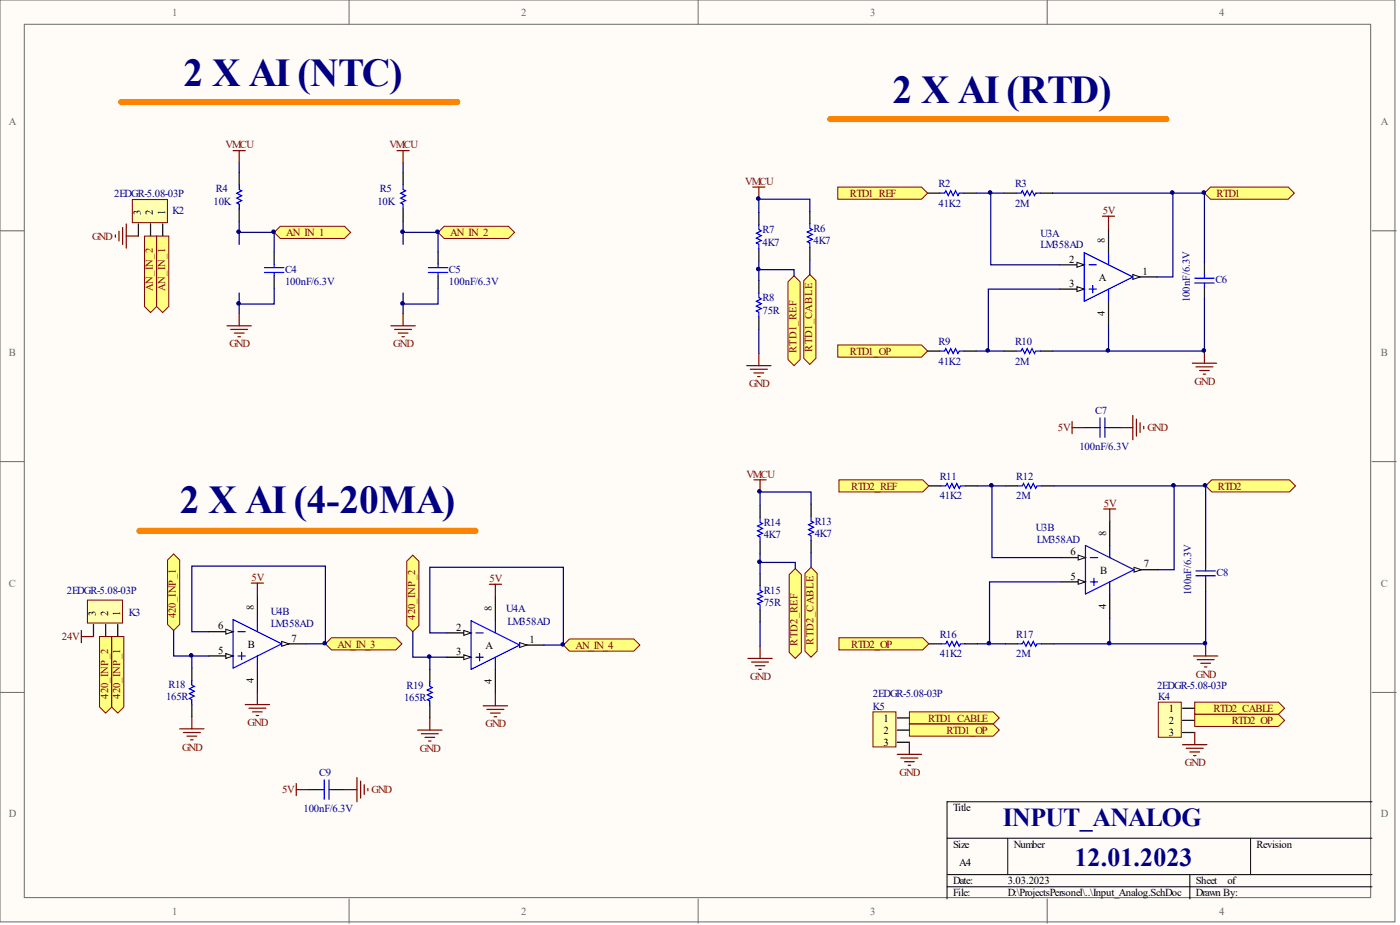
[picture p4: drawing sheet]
<svg xmlns="http://www.w3.org/2000/svg" width="292mm" height="193mm" viewBox="0 0 292 193" stroke-linecap="round" stroke-linejoin="round" font-family="sans-serif">
<defs><g id="words">
<g font-size="8.2" fill="#000080">
<text x="38.3" y="17.9">2 X AI (NTC)</text>
<text x="186.2" y="21.4">2 X AI (RTD)</text>
<text x="37.5" y="107.1">2 X AI (4-20MA)</text>
</g>
<g font-size="5.4" fill="#000080">
<text x="209.2" y="172.4">INPUT_ANALOG</text>
<text x="224.2" y="180.7">12.01.2023</text>
</g>
<g font-size="2.2" fill="#696969">
<text x="35.9" y="3.3">1</text>
<text x="108.7" y="3.3">2</text>
<text x="181.6" y="3.3">3</text>
<text x="254.4" y="3.3">4</text>
<text x="1.8" y="26.1">A</text>
<text x="288.1" y="26.1">A</text>
<text x="1.8" y="74.2">B</text>
<text x="288.1" y="74.2">B</text>
<text x="1.8" y="122.4">C</text>
<text x="288.1" y="122.4">C</text>
<text x="1.8" y="170.5">D</text>
<text x="288.1" y="170.5">D</text>
<text x="35.9" y="190.8">1</text>
<text x="108.7" y="190.8">2</text>
<text x="181.6" y="190.8">3</text>
<text x="254.4" y="190.8">4</text>
</g>
<g font-size="2.2" fill="#800000">
<text x="47" y="31">VMCU</text>
<text x="81.2" y="31">VMCU</text>
<text x="155.5" y="38.6">VMCU</text>
<text x="177.3" y="41.1">RTD1_REF</text>
<text x="253.8" y="41.1">RTD1</text>
<text x="230.1" y="44.6">5V</text>
<text x="19.2" y="50">GND</text>
<text x="59.7" y="49.3">AN_IN_1</text>
<text x="93.9" y="49.3">AN_IN_2</text>
<text x="31.9" y="60.8" transform="rotate(-90 31.9 60.8)">AN_IN_2</text>
<text x="34.4" y="60.8" transform="rotate(-90 34.4 60.8)">AN_IN_1</text>
<text x="47.9" y="72.5">GND</text>
<text x="82.1" y="72.5">GND</text>
<text x="166.2" y="73.7" transform="rotate(-90 166.2 73.7)">RTD1_REF</text>
<text x="169.5" y="73.5" transform="rotate(-90 169.5 73.5)">RTD1_CABLE</text>
<text x="177.3" y="74">RTD1_OP</text>
<text x="156.3" y="80.8">GND</text>
<text x="249.2" y="80.3">GND</text>
<text x="220.7" y="90">5V</text>
<text x="239.4" y="90">GND</text>
<text x="155.7" y="99.6">VMCU</text>
<text x="177.6" y="102.2">RTD2_REF</text>
<text x="230.3" y="105.7">5V</text>
<text x="254.1" y="102.2">RTD2</text>
<text x="52.5" y="121.2">5V</text>
<text x="102.1" y="121.4">5V</text>
<text x="36.7" y="129" transform="rotate(-90 36.7 129)">420_INP_1</text>
<text x="86.6" y="129.2" transform="rotate(-90 86.6 129.2)">420_INP_2</text>
<text x="12.9" y="133.6">24V</text>
<text x="70.4" y="135.1">AN_IN_3</text>
<text x="120.1" y="135.4">AN_IN_4</text>
<text x="166.4" y="134.8" transform="rotate(-90 166.4 134.8)">RTD2_REF</text>
<text x="169.7" y="134.6" transform="rotate(-90 169.7 134.6)">RTD2_CABLE</text>
<text x="177.6" y="135.1">RTD2_OP</text>
<text x="156.5" y="141.9">GND</text>
<text x="249.5" y="141.4">GND</text>
<text x="22.5" y="145.7" transform="rotate(-90 22.5 145.7)">420_INP_2</text>
<text x="25.1" y="145.7" transform="rotate(-90 25.1 145.7)">420_INP_1</text>
<text x="253.2" y="148.5">RTD2_CABLE</text>
<text x="51.7" y="151.5">GND</text>
<text x="101.3" y="151.8">GND</text>
<text x="193.6" y="150.6">RTD1_CABLE</text>
<text x="197.5" y="153.1">RTD1_OP</text>
<text x="257" y="151.1">RTD2_OP</text>
<text x="38" y="156.6">GND</text>
<text x="87.6" y="156.8">GND</text>
<text x="187.7" y="161.9">GND</text>
<text x="247.2" y="159.9">GND</text>
<text x="58.8" y="165.5">5V</text>
<text x="77.5" y="165.5">GND</text>
</g>
<g font-size="2.2" fill="#000080">
<text x="23.8" y="41.2">2EDGR-5.08-03P</text>
<text x="45" y="40.2">R4</text>
<text x="79.2" y="40.2">R5</text>
<text x="195.8" y="39.1">R2</text>
<text x="211.8" y="39.1">R3</text>
<text x="36" y="44.7">K2</text>
<text x="44.5" y="42.7">10K</text>
<text x="78.7" y="42.7">10K</text>
<text x="195.8" y="43.1">41K2</text>
<text x="211.8" y="43.1">2M</text>
<text x="159.1" y="48.7">R7</text>
<text x="159.1" y="51.2">4K7</text>
<text x="169.7" y="48.4">R6</text>
<text x="169.7" y="51">4K7</text>
<text x="217.1" y="49.5">U3A</text>
<text x="217.1" y="51.7">LM358AD</text>
<text x="59.5" y="56.9">C4</text>
<text x="59.5" y="59.4">100nF/6.3V</text>
<text x="93.7" y="56.9">C5</text>
<text x="93.7" y="59.4">100nF/6.3V</text>
<text x="253.6" y="59.1">C6</text>
<text x="159.1" y="62.9">R8</text>
<text x="159.1" y="65.4">75R</text>
<text x="248.2" y="63.1" transform="rotate(-90 248.2 63.1)">100nF/6.3V</text>
<text x="195.8" y="72">R9</text>
<text x="195.8" y="76.1">41K2</text>
<text x="211.8" y="72">R10</text>
<text x="211.8" y="76.1">2M</text>
<text x="228.5" y="86.5">C7</text>
<text x="225.2" y="93.8">100nF/6.3V</text>
<text x="196.1" y="100.1">R11</text>
<text x="212" y="100.1">R12</text>
<text x="196.1" y="104.2">41K2</text>
<text x="212" y="104.2">2M</text>
<text x="159.3" y="109.8">R14</text>
<text x="159.3" y="112.3">4K7</text>
<text x="170" y="109.5">R13</text>
<text x="170" y="112">4K7</text>
<text x="216.1" y="110.8">U3B</text>
<text x="216.3" y="113.3">LM358AD</text>
<text x="13.9" y="124">2EDGR-5.08-03P</text>
<text x="159.3" y="124">R15</text>
<text x="248.5" y="124.2" transform="rotate(-90 248.5 124.2)">100nF/6.3V</text>
<text x="253.8" y="120.2">C8</text>
<text x="26.9" y="128.5">K3</text>
<text x="56.5" y="128.3">U4B</text>
<text x="56.5" y="130.8">LM358AD</text>
<text x="105.6" y="127.8">U4A</text>
<text x="105.9" y="130.3">LM358AD</text>
<text x="159.3" y="126.5">75R</text>
<text x="196.1" y="133.1">R16</text>
<text x="196.1" y="137.1">41K2</text>
<text x="212" y="133.1">R17</text>
<text x="212" y="137.1">2M</text>
<text x="35.2" y="143.5">R18</text>
<text x="84.8" y="143.8">R19</text>
<text x="241.4" y="143.7">2EDGR-5.08-03P</text>
<text x="34.7" y="146.1">165R</text>
<text x="84.3" y="146.3">165R</text>
<text x="182.1" y="148">K5</text>
<text x="182.1" y="145.5">2EDGR-5.08-03P</text>
<text x="241.7" y="146">K4</text>
<text x="66.6" y="162">C9</text>
<text x="63.3" y="169.3">100nF/6.3V</text>
</g>
<g font-size="2.2">
<text x="29.4" y="44.9" transform="rotate(-90 29.4 44.9)">3</text>
<text x="31.9" y="44.9" transform="rotate(-90 31.9 44.9)">2</text>
<text x="34.4" y="44.9" transform="rotate(-90 34.4 44.9)">1</text>
<text x="230.5" y="50.7" transform="rotate(-90 230.5 50.7)">8</text>
<text x="223.1" y="54.8">2</text>
<text x="223.1" y="59.8">3</text>
<text x="229.3" y="58.6">A</text>
<text x="238.4" y="57.3">1</text>
<text x="230.5" y="66" transform="rotate(-90 230.5 66)">4</text>
<text x="230.8" y="111.8" transform="rotate(-90 230.8 111.8)">8</text>
<text x="223.4" y="115.9">6</text>
<text x="229.5" y="119.7">B</text>
<text x="238.6" y="118.4">7</text>
<text x="223.4" y="120.9">5</text>
<text x="20" y="128.5" transform="rotate(-90 20 128.5)">3</text>
<text x="22.5" y="128.5" transform="rotate(-90 22.5 128.5)">2</text>
<text x="25.1" y="128.5" transform="rotate(-90 25.1 128.5)">1</text>
<text x="45.5" y="131.3">6</text>
<text x="52.9" y="127.2" transform="rotate(-90 52.9 127.2)">8</text>
<text x="95.2" y="131.6">2</text>
<text x="102.6" y="127.5" transform="rotate(-90 102.6 127.5)">8</text>
<text x="230.8" y="127" transform="rotate(-90 230.8 127)">4</text>
<text x="45.5" y="136.4">5</text>
<text x="51.7" y="135.1">B</text>
<text x="60.8" y="133.8">7</text>
<text x="95.2" y="136.6">3</text>
<text x="101.3" y="135.4">A</text>
<text x="110.4" y="134.1">1</text>
<text x="52.9" y="142.5" transform="rotate(-90 52.9 142.5)">4</text>
<text x="102.6" y="142.8" transform="rotate(-90 102.6 142.8)">4</text>
<text x="243.9" y="148.5">1</text>
<text x="184.3" y="155.6">3</text>
<text x="184.3" y="153.1">2</text>
<text x="184.3" y="150.6">1</text>
<text x="243.9" y="153.6">3</text>
<text x="243.9" y="151.1">2</text>
<text x="198.9" y="169.2">Title</text>
<text x="198.9" y="176.9">Size</text>
<text x="211.5" y="176.9">Number</text>
<text x="262.2" y="176.9">Revision</text>
<text x="198.9" y="184.5">Date:</text>
<text x="200.1" y="180.7">A4</text>
<text x="210.3" y="184.5">3.03.2023</text>
<text x="249.5" y="184.5">Sheet</text>
<text x="256.1" y="184.5">of</text>
<text x="198.9" y="187">File:</text>
<text x="210.3" y="187">D:\ProjectsPersonel\..\Input_Analog.SchDoc</text>
<text x="249.5" y="187">Drawn By:</text>
</g>
</g></defs>
<g fill="#fffcf8" stroke="#696969" stroke-width=".21">
<path d="M0 0h291v192.3h-291z"/>
<path d="M5.1 5.1h280.9v182.2h-280.9z"/>
</g>
<path d="M72.8 0v5.1M145.7 0v5.1M218.5 0v5.1M0 48.1h5.1M286.3 48.1h5M0 96.3h5.1M286.3 96.3h5M0 144.5h5.1M286.3 144.5h5M72.8 187.5v5.1M145.7 187.5v5.1M218.5 187.5v5.1" fill="none" stroke="#696969" stroke-width=".21"/>
<path d="M197.6 174.9h88.7M210.3 174.9v7.6M260.9 174.9v7.6M286.3 167.3h-88.7v20.2M197.6 182.5h88.7M197.6 185h88.7M248.3 182.5v5" fill="none" stroke="#000" stroke-width=".21"/>
<path d="M25.3 21.3h70.1" fill="none" stroke="#fd8300" stroke-width="1.3"/>
<path d="M49.9 36v2.5M49.9 43.6v2.5" fill="none" stroke="#000" stroke-width=".25"/>
<path d="M49.9 38.5v1.1l.5 .2-1 .5 1 .5-1 .5 1 .5-1 .5 .5 .3v1" fill="none" stroke="#00f" stroke-width=".25"/>
<path d="M47.4 68h5M48.1 68.7h3.6M48.9 69.5h2M49.7 70.2h.5M49.9 65.4v2.6" fill="none" stroke="#800000" stroke-width=".25"/>
<path d="M49.9 34v2" fill="none" stroke="#000080" stroke-width=".25"/>
<path d="M58.5 47.2h13.4l1.3 1.3-1.3 1.2h-13.4l-1.3-1.2z" fill-rule="evenodd" fill="#ffff80" stroke="#800000" stroke-width=".21"/>
<path d="M84.1 36v2.5M57.2 52.5v2.6M57.2 57.6v2.5M84.1 43.6v2.5" fill="none" stroke="#000" stroke-width=".25"/>
<path d="M84.1 38.5v1.1l.5 .2-1 .5 1 .5-1 .5 1 .5-1 .5 .5 .3v1M55.2 55.8h4M55.2 56.8h4M57.2 55.1v.7M57.2 56.8v.8" fill="none" stroke="#00f" stroke-width=".25"/>
<path d="M84.1 34v2M49.9 51v-2.5h7.3v4M49.9 46.1v2.4M49.9 61.1v2.3M57.2 60.1v3.3h-7.3v2" fill="none" stroke="#000080" stroke-width=".25"/>
<path d="M48.6 31.4h2.6M49.9 31.4v2.6M81.6 68h5M82.3 68.7h3.6M83.1 69.5h2M83.9 70.2h.5M84.1 65.4v2.6" fill="none" stroke="#800000" stroke-width=".25"/>
<path d="M92.7 47.2h13.4l1.3 1.3-1.3 1.2h-13.4l-1.3-1.2z" fill-rule="evenodd" fill="#ffff80" stroke="#800000" stroke-width=".21"/>
<path d="M91.4 52.5v2.6M91.4 57.6v2.5M221.2 55.2h5" fill="none" stroke="#000" stroke-width=".25"/>
<path d="M89.4 55.8h4M89.4 56.8h4M91.4 55.1v.7M91.4 56.8v.8" fill="none" stroke="#00f" stroke-width=".25"/>
<path d="M84.1 51v-2.5h7.3v4M84.1 46.1v2.4M84.1 61.1v2.3M91.4 60.1v3.3h-7.3v2" fill="none" stroke="#000080" stroke-width=".25"/>
<path d="M82.8 31.4h2.6M84.1 31.4v2.6" fill="none" stroke="#800000" stroke-width=".25"/>
<path d="M173.2 24.8h70.2" fill="none" stroke="#fd8300" stroke-width="1.3"/>
<path d="M224.7 54.7l1.5 .5-1.5 .6z" fill="#fffcf8" stroke="#000" stroke-width=".21"/>
<path d="M221.2 60.3h5" fill="none" stroke="#000" stroke-width=".25"/>
<path d="M224.7 59.8l1.5 .5-1.5 .5z" fill="#fffcf8" stroke="#000" stroke-width=".21"/>
<path d="M236.4 57.8h5" fill="none" stroke="#000" stroke-width=".25"/>
<path d="M236.4 57.3l1.5 .5-1.5 .5z" fill="#fffcf8" stroke="#000" stroke-width=".21"/>
<path d="M226.2 52.7l10.2 5.1-10.2 5zM227.2 55.2h1.6M228 59.6v1.5M231.3 52.7v2.5M227.2 60.3h1.6M231.3 60.3v2.5" fill="none" stroke="#00f" stroke-width=".25"/>
<path d="M231.3 47.6v5.1M231.3 62.8v5.1M221.4 121.4h5.1" fill="none" stroke="#000" stroke-width=".25"/>
<path d="M225 120.9l1.5 .5-1.5 .5z" fill="#fffcf8" stroke="#000" stroke-width=".21"/>
<path d="M221.4 116.3h5.1" fill="none" stroke="#000" stroke-width=".25"/>
<path d="M225 115.8l1.5 .5-1.5 .5z" fill="#fffcf8" stroke="#000" stroke-width=".21"/>
<path d="M236.6 118.9h5.1" fill="none" stroke="#000" stroke-width=".25"/>
<path d="M236.6 118.3l1.5 .6-1.5 .5z" fill="#fffcf8" stroke="#000" stroke-width=".21"/>
<path d="M158.3 46.9v1l.5 .2-1 .6 1 .5-1 .5 1 .5-1 .5 .5 .2v1.1M169 46.6v1l.5 .3-1 .5 1 .5-1 .5 1 .5-1 .5 .5 .3v1M158.3 61.1v1l.5 .2-1 .5 1 .6-1 .5 1 .5-1 .5 .5 .2v1M226.5 113.8l10.1 5.1-10.1 5zM227.5 116.3h1.5M231.5 113.8v2.5M227.5 121.4h1.5M228.2 120.6v1.6M231.5 121.4v2.5" fill="none" stroke="#00f" stroke-width=".25"/>
<path d="M158.3 44.3v2.6M158.3 52v2.5M158.3 58.5v2.6M169 44.1v2.5M169 51.7v2.5M158.3 66.1v2.6M231.5 108.7v5.1M231.5 123.9v5.1" fill="none" stroke="#000" stroke-width=".25"/>
<path d="M157.1 39h2.5M158.3 39v2.6M230 45.1h2.6M231.3 45.1v2.5M155.8 76.3h5.1M156.6 77h3.5M157.3 77.8h2M158.1 78.6h.5M158.3 73.7v2.6" fill="none" stroke="#800000" stroke-width=".25"/>
<path d="M158.3 54.5v4M169 44.1v-2.5h-10.7v2.7M158.3 68.7v5" fill="none" stroke="#000080" stroke-width=".25"/>
<path d="M169 57.3l1.2 1.2v16.3l-1.2 1.2-1.3-1.2v-16.3z" fill-rule="evenodd" fill="#ffff80" stroke="#800000" stroke-width=".21"/>
<path d="M169 54.2v3.1" fill="none" stroke="#000080" stroke-width=".25"/>
<path d="M165.7 57.5l1.2 1.3v16.2l-1.2 1.3-1.3-1.3v-16.2z" fill-rule="evenodd" fill="#ffff80" stroke="#800000" stroke-width=".21"/>
<path d="M158.3 56.3h7.4v1.2M203.7 40.3h5.8M206.7 40.3v14.9h14.5M219.6 40.3h31.7v14.4M244.7 40.3v17.5h-3.3M203.7 73.2h5.8M219.6 73.2h11.7M221.2 60.3h-15v12.9M251.3 62.3v10.9h-20v-5.3" fill="none" stroke="#000080" stroke-width=".25"/>
<path d="M193.5 40.3h2.6M201.1 40.3h2.6M209.5 40.3h2.5M217.1 40.3h2.5M251.3 54.7v2.6M251.3 59.8v2.5M193.5 73.2h2.6M201.1 73.2h2.6M209.5 73.2h2.5M217.1 73.2h2.5" fill="none" stroke="#000" stroke-width=".25"/>
<path d="M196.1 40.3h1l.2-.5 .5 1 .6-1 .5 1 .5-1 .5 1 .2-.5h1M212 40.3h1l.3-.5 .5 1 .5-1 .5 1 .5-1 .5 1 .3-.5h1M249.3 58h4M249.3 59h4M251.3 57.3v.7M251.3 59v.8M196.1 73.2h1l.2-.5 .5 1 .6-1 .5 1 .5-1 .5 1 .2-.5h1M212 73.2h1l.3-.5 .5 1 .5-1 .5 1 .5-1 .5 1 .3-.5h1" fill="none" stroke="#00f" stroke-width=".25"/>
<path d="M248.8 75.8h5M249.5 76.5h3.6M250.3 77.3h2M251 78.1h.6M251.3 73.2v2.6" fill="none" stroke="#800000" stroke-width=".25"/>
<g fill="#ffff80" stroke="#800000" stroke-width=".21">
<path d="M174.8 39h17.5l1.2 1.3-1.2 1.3h-17.5z" fill-rule="evenodd"/>
<path d="M252.6 39h16.2l1.2 1.3-1.2 1.3h-16.2l-1.3-1.3z" fill-rule="evenodd"/>
</g>
<path d="M182.1 148.5h4.8v7.3h-4.8z" fill="#ffffb0" stroke="#800000" stroke-width=".21"/>
<path d="M187.2 154.8h2.5M187.2 152.3h2.5M187.2 149.8h2.5" fill="none" stroke="#000" stroke-width=".25"/>
<path d="M187.2 157.4h5.1M188 158.1h3.5M188.7 158.9h2.1M189.5 159.7h.5M189.7 154.8v2.6" fill="none" stroke="#800000" stroke-width=".25"/>
<g fill="#ffff80" stroke="#800000" stroke-width=".21">
<path d="M189.7 148.5h17.5l1.3 1.3-1.3 1.2h-17.5z" fill-rule="evenodd"/>
<path d="M174.8 72h17.5l1.2 1.2-1.2 1.3h-17.5z" fill-rule="evenodd"/>
<path d="M189.7 151h17.5l1.3 1.3-1.3 1.3h-17.5z" fill-rule="evenodd"/>
</g>
<path d="M158.6 105.4v2.6M158.6 113v2.6M158.6 119.6v2.6M169.2 105.2v2.5M169.2 112.8v2.5M158.6 127.2v2.6" fill="none" stroke="#000" stroke-width=".25"/>
<path d="M158.6 108v1l.5 .2-1 .5 1 .5-1 .5 1 .6-1 .5 .5 .2v1M169.2 107.7v1l.5 .3-1 .5 1 .5-1 .5 1 .5-1 .5 .5 .3v1M158.6 122.2v1l.5 .2-1 .5 1 .5-1 .5 1 .5-1 .6 .5 .2v1" fill="none" stroke="#00f" stroke-width=".25"/>
<path d="M157.3 100.1h2.5M158.6 100.1v2.5M230.3 106.2h2.5M231.5 106.2v2.5M156 137.4h5.1M156.8 138.1h3.6M157.6 138.9h2M158.3 139.6h.5M158.6 134.8v2.6" fill="none" stroke="#800000" stroke-width=".25"/>
<path d="M158.6 115.6v4M169.2 105.2v-2.6h-10.6v2.8M158.6 129.8v5" fill="none" stroke="#000080" stroke-width=".25"/>
<path d="M169.2 118.3l1.3 1.3v16.2l-1.3 1.3-1.2-1.3v-16.2z" fill-rule="evenodd" fill="#ffff80" stroke="#800000" stroke-width=".21"/>
<path d="M169.2 115.3v3" fill="none" stroke="#000080" stroke-width=".25"/>
<path d="M165.9 118.6l1.3 1.3v16.2l-1.3 1.3-1.2-1.3v-16.2z" fill-rule="evenodd" fill="#ffff80" stroke="#800000" stroke-width=".21"/>
<path d="M158.6 117.3h7.3v1.3M203.9 101.4h5.9M207 101.4v14.9h14.4M219.9 101.4h31.7v14.4M245 101.4v17.5h-3.3M203.9 134.3h5.9M219.9 134.3h11.6M221.4 121.4h-14.9v12.9M251.6 123.4v10.9h-20.1v-5.3" fill="none" stroke="#000080" stroke-width=".25"/>
<path d="M193.8 101.4h2.5M201.4 101.4h2.5M209.8 101.4h2.5M217.4 101.4h2.5M251.6 115.8v2.5M193.8 134.3h2.5M201.4 134.3h2.5M209.8 134.3h2.5M217.4 134.3h2.5M251.6 120.9v2.5" fill="none" stroke="#000" stroke-width=".25"/>
<path d="M196.3 101.4h1l.3-.5 .5 1 .5-1 .5 1 .5-1 .5 1 .3-.5h1M212.3 101.4h1l.3-.5 .5 1 .5-1 .5 1 .5-1 .5 1 .2-.5h1.1M249.5 119.1h4.1M251.6 118.3v.8M196.3 134.3h1l.3-.5 .5 1 .5-1 .5 1 .5-1 .5 1 .3-.5h1M212.3 134.3h1l.3-.5 .5 1 .5-1 .5 1 .5-1 .5 1 .2-.5h1.1M249.5 120.1h4.1M251.6 120.1v.8" fill="none" stroke="#00f" stroke-width=".25"/>
<path d="M249 136.8h5.1M249.8 137.6h3.5M250.5 138.4h2.1M251.3 139.1h.5M251.6 134.3v2.5" fill="none" stroke="#800000" stroke-width=".25"/>
<g fill="#ffff80" stroke="#800000" stroke-width=".21">
<path d="M175 100.1h17.5l1.3 1.3-1.3 1.2h-17.5z" fill-rule="evenodd"/>
<path d="M252.8 100.1h16.2l1.3 1.3-1.3 1.2h-16.2l-1.2-1.2z" fill-rule="evenodd"/>
</g>
<path d="M241.7 146.5h4.8v7.3h-4.8z" fill="#ffffb0" stroke="#800000" stroke-width=".21"/>
<path d="M246.7 152.8h2.6M246.7 150.3h2.6M246.7 147.7h2.6" fill="none" stroke="#000" stroke-width=".25"/>
<path d="M246.7 155.3h5.1M247.5 156.1h3.5M248.3 156.9h2M249 157.6h.5M249.3 152.8v2.5" fill="none" stroke="#800000" stroke-width=".25"/>
<g fill="#ffff80" stroke="#800000" stroke-width=".21">
<path d="M249.3 146.5h17.5l1.2 1.2-1.2 1.3h-17.5z" fill-rule="evenodd"/>
<path d="M175 133h17.5l1.3 1.3-1.3 1.3h-17.5z" fill-rule="evenodd"/>
<path d="M249.3 149h17.5l1.2 1.3-1.2 1.2h-17.5z" fill-rule="evenodd"/>
</g>
<path d="M226.2 89.2h2.6M231.3 89.2h2.5" fill="none" stroke="#000" stroke-width=".25"/>
<path d="M228.8 89.2h.7M229.5 87.2v4M230.5 87.2v4M230.5 89.2h.8" fill="none" stroke="#00f" stroke-width=".25"/>
<path d="M223.7 87.9v2.6M223.7 89.2h2.5M233.8 89.2h2.6M236.4 86.7v5M237.1 87.4v3.6M237.9 88.2v2M238.6 89v.5" fill="none" stroke="#800000" stroke-width=".25"/>
<path d="M27.6 41.6h7.3v4.9h-7.3z" fill="#ffffb0" stroke="#800000" stroke-width=".21"/>
<path d="M28.9 46.7v2.5M31.4 46.7v2.5M33.9 46.7v2.5" fill="none" stroke="#000" stroke-width=".25"/>
<path d="M24.1 49v.5M24.8 48.2v2.1M25.6 47.5v3.5M26.3 46.7v5.1M26.3 49.2h2.6" fill="none" stroke="#800000" stroke-width=".25"/>
<path d="M30.1 49.2h2.6v14.7l-1.3 1.3-1.3-1.3z" fill-rule="evenodd" fill="#ffff80" stroke="#800000" stroke-width=".21"/>
<path d="M18.2 125.2h7.4v4.8h-7.4z" fill="#ffffb0" stroke="#800000" stroke-width=".21"/>
<path d="M19.5 130.3v2.5M22 130.3v2.5M24.6 130.3v2.5" fill="none" stroke="#000" stroke-width=".25"/>
<g fill="#ffff80" stroke="#800000" stroke-width=".21">
<path d="M20.8 132.8h2.5v14.7l-1.3 1.3-1.2-1.3z" fill-rule="evenodd"/>
<path d="M23.3 132.8h2.5v14.7l-1.2 1.3-1.3-1.3z" fill-rule="evenodd"/>
<path d="M32.7 49.2h2.5v14.7l-1.3 1.3-1.2-1.3z" fill-rule="evenodd"/>
</g>
<path d="M29.1 110.7h70.1" fill="none" stroke="#fd8300" stroke-width="1.3"/>
<path d="M43.6 136.8h5" fill="none" stroke="#000" stroke-width=".25"/>
<path d="M47.1 136.3l1.5 .5-1.5 .6z" fill="#fffcf8" stroke="#000" stroke-width=".21"/>
<path d="M43.6 131.8h5" fill="none" stroke="#000" stroke-width=".25"/>
<path d="M47.1 131.3l1.5 .5-1.5 .5z" fill="#fffcf8" stroke="#000" stroke-width=".21"/>
<path d="M58.8 134.3h5" fill="none" stroke="#000" stroke-width=".25"/>
<path d="M58.8 133.8l1.5 .5-1.5 .5z" fill="#fffcf8" stroke="#000" stroke-width=".21"/>
<path d="M48.6 129.2l10.2 5.1-10.2 5.1zM49.7 131.8h1.5M49.7 136.8h1.5M50.4 136.1v1.5M53.7 129.2v2.6M53.7 136.8v2.6" fill="none" stroke="#00f" stroke-width=".25"/>
<path d="M53.7 124.2v5M53.7 139.4v5.1M93.2 132h5.1" fill="none" stroke="#000" stroke-width=".25"/>
<path d="M96.8 131.5l1.5 .5-1.5 .5z" fill="#fffcf8" stroke="#000" stroke-width=".21"/>
<path d="M93.2 137.1h5.1" fill="none" stroke="#000" stroke-width=".25"/>
<path d="M96.8 136.6l1.5 .5-1.5 .5z" fill="#fffcf8" stroke="#000" stroke-width=".21"/>
<path d="M108.4 134.6h5.1" fill="none" stroke="#000" stroke-width=".25"/>
<path d="M108.4 134.1l1.5 .5-1.5 .5z" fill="#fffcf8" stroke="#000" stroke-width=".21"/>
<path d="M98.3 129.5l10.1 5.1-10.1 5zM99.3 132h1.5M99.3 137.1h1.5M100.1 136.3v1.6M103.4 129.5v2.5M103.4 137.1v2.5" fill="none" stroke="#00f" stroke-width=".25"/>
<path d="M103.4 124.4v5.1M103.4 139.6v5.1" fill="none" stroke="#000" stroke-width=".25"/>
<path d="M52.4 121.6h2.6M53.7 121.6v2.6M51.2 147h5M51.9 147.7h3.6M52.7 148.5h2M53.5 149.3h.5M53.7 144.5v2.5" fill="none" stroke="#800000" stroke-width=".25"/>
<path d="M69.2 133h13.4l1.3 1.3-1.3 1.3h-13.4l-1.3-1.3z" fill-rule="evenodd" fill="#ffff80" stroke="#800000" stroke-width=".21"/>
<path d="M40 139.4v2.5M40 147v2.5" fill="none" stroke="#000" stroke-width=".25"/>
<path d="M40 141.9v1l.5 .3-1 .5 1 .5-1 .5 1 .5-1 .5 .5 .3v1" fill="none" stroke="#00f" stroke-width=".25"/>
<path d="M43.6 136.8h-3.6v2.6M93.2 132h-3.5v-13.7h27.8v16.3h-4" fill="none" stroke="#000080" stroke-width=".25"/>
<path d="M102.1 121.9h2.5M103.4 121.9v2.5M37.5 152.1h5.1M38.3 152.8h3.5M39 153.6h2M39.8 154.3h.5M40 149.5v2.6M100.8 147.2h5.1M101.6 148h3.5M102.3 148.8h2.1M103.1 149.5h.5M103.4 144.7v2.5" fill="none" stroke="#800000" stroke-width=".25"/>
<path d="M118.8 133.3h13.4l1.3 1.3-1.3 1.2h-13.4l-1.3-1.2z" fill-rule="evenodd" fill="#ffff80" stroke="#800000" stroke-width=".21"/>
<path d="M89.7 139.6v2.6M89.7 147.2v2.6" fill="none" stroke="#000" stroke-width=".25"/>
<path d="M89.7 142.2v1l.5 .2-1 .5 1 .6-1 .5 1 .5-1 .5 .5 .2v1" fill="none" stroke="#00f" stroke-width=".25"/>
<path d="M93.2 137.1h-3.5v2.5" fill="none" stroke="#000080" stroke-width=".25"/>
<path d="M87.1 152.3h5.1M87.9 153.1h3.6M88.7 153.8h2M89.4 154.6h.5M89.7 149.8v2.5" fill="none" stroke="#800000" stroke-width=".25"/>
<g fill="#ffff80" stroke="#800000" stroke-width=".21">
<path d="M86.1 115.8l1.3 1.3v13.4l-1.3 1.3-1.2-1.3v-13.4z" fill-rule="evenodd"/>
<path d="M36.2 115.6l1.3 1.2v13.5l-1.3 1.2-1.2-1.2v-13.5z" fill-rule="evenodd"/>
</g>
<path d="M36.2 131.5v5.3h3.8M43.6 131.8h-3.6v-13.7h27.9v16.2h-4.1M86.1 131.8v5.3h3.6" fill="none" stroke="#000080" stroke-width=".25"/>
<path d="M17 131.5v2.6M17 132.8h2.5M61.8 163.5v2.5M61.8 164.7h2.5M71.9 164.7h2.6M74.5 162.2v5.1M75.2 163v3.5M76 163.7v2M76.8 164.5v.5" fill="none" stroke="#800000" stroke-width=".25"/>
<path d="M64.3 164.7h2.6M69.4 164.7h2.5" fill="none" stroke="#000" stroke-width=".25"/>
<path d="M66.9 164.7h.7M67.6 162.7v4.1M68.7 162.7v4.1M68.7 164.7h.7" fill="none" stroke="#00f" stroke-width=".25"/>
<g fill="#000080" stroke="#000080" stroke-width=".21">
<circle cx="39.9" cy="136.7" r=".37"/>
<circle cx="49.8" cy="63.3" r=".37"/>
<circle cx="49.8" cy="48.3" r=".37"/>
<circle cx="57.1" cy="48.3" r=".37"/>
<circle cx="67.8" cy="134.2" r=".37"/>
<circle cx="84" cy="63.3" r=".37"/>
<circle cx="84" cy="48.3" r=".37"/>
<circle cx="89.5" cy="137" r=".37"/>
<circle cx="91.3" cy="48.3" r=".37"/>
<circle cx="117.4" cy="134.4" r=".37"/>
<circle cx="158.2" cy="56.1" r=".37"/>
<circle cx="158.2" cy="41.4" r=".37"/>
<circle cx="158.4" cy="117.2" r=".37"/>
<circle cx="158.4" cy="102.5" r=".37"/>
<circle cx="206.1" cy="73.1" r=".37"/>
<circle cx="206.3" cy="134.2" r=".37"/>
<circle cx="206.6" cy="40.2" r=".37"/>
<circle cx="206.8" cy="101.2" r=".37"/>
<circle cx="231.1" cy="73.1" r=".37"/>
<circle cx="231.4" cy="134.2" r=".37"/>
<circle cx="244.6" cy="40.2" r=".37"/>
<circle cx="244.8" cy="101.2" r=".37"/>
<circle cx="251.2" cy="73.1" r=".37"/>
<circle cx="251.2" cy="40.2" r=".37"/>
<circle cx="251.4" cy="134.2" r=".37"/>
<circle cx="251.4" cy="101.2" r=".37"/>
</g>
<use href="#words"/>
</svg>
